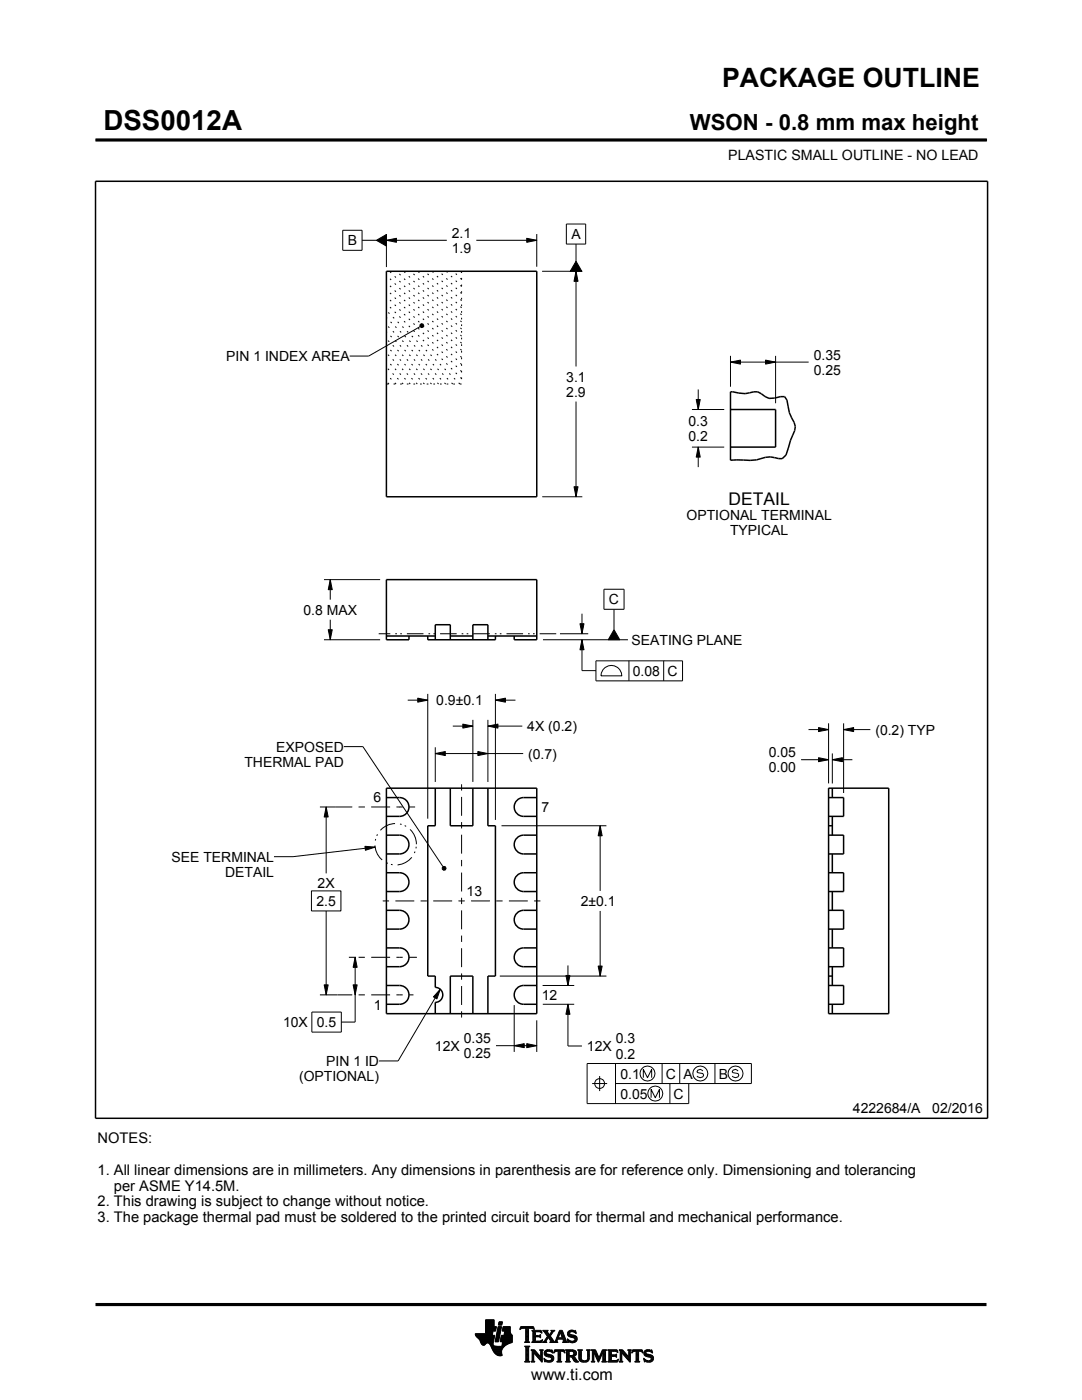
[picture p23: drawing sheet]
<svg xmlns="http://www.w3.org/2000/svg" width="216mm" height="279mm" viewBox="0 0 216 279" stroke-linecap="round" stroke-linejoin="round" font-family="sans-serif">
<defs><g id="words">
<text font-size="5.5" x="20.6" y="26">DSS0012A</text>
<text font-size="5.3" x="144.1" y="17.4">PACKAGE OUTLINE</text>
<text font-size="4.4" x="137.7" y="26">WSON - 0.8 mm max height</text>
<text font-size="3.5" x="145.4" y="100.7">DETAIL</text>
<text font-size="3.2" x="106" y="275.3">www.ti.com</text>
<g font-size="2.9">
<text x="19.5" y="228.2">NOTES:</text>
<text x="19.5" y="234.5">1. All linear dimensions are in millimeters. Any dimensions in parenthesis are for reference only. Dimensioning and tolerancing</text>
<text x="22.7" y="237.6">per ASME Y14.5M.</text>
<text x="19.5" y="240.8">2. This drawing is subject to change without notice.</text>
<text x="19.5" y="243.9">3. The package thermal pad must be soldered to the printed circuit board for thermal and mechanical performance.</text>
</g>
<g font-size="2.8">
<text x="145.3" y="32">PLASTIC SMALL OUTLINE - NO LEAD</text>
<text x="90.2" y="47.5">2.1</text>
<text x="114" y="47.7">A</text>
<text x="69.4" y="49">B</text>
<text x="90.2" y="50.5">1.9</text>
<text x="162.4" y="71.8">0.35</text>
<text x="45.1" y="72.1">PIN 1 INDEX AREA</text>
<text x="113" y="76.1">3.1</text>
<text x="162.4" y="74.8">0.25</text>
<text x="113" y="79.1">2.9</text>
<text x="137.4" y="85">0.3</text>
<text x="137.4" y="88">0.2</text>
<text x="137" y="103.8">OPTIONAL TERMINAL</text>
<text x="145.7" y="106.8">TYPICAL</text>
<text x="60.6" y="122.7">0.8 MAX</text>
<text x="121.5" y="120.6">C</text>
<text x="126" y="128.7">SEATING PLANE</text>
<text x="126.2" y="134.9">0.08</text>
<text x="133.2" y="134.9">C</text>
<text x="87.1" y="140.7">0.9±0.1</text>
<text x="105.2" y="145.9">4X (0.2)</text>
<text x="174.7" y="146.6">(0.2) TYP</text>
<text x="48.8" y="153">THERMAL PAD</text>
<text x="55.1" y="150">EXPOSED</text>
<text x="105.4" y="151.4">(0.7)</text>
<text x="153.4" y="151.1">0.05</text>
<text x="153.4" y="154.1">0.00</text>
<text x="74.5" y="160">6</text>
<text x="108.1" y="162.1">7</text>
<text x="34.2" y="172">SEE TERMINAL</text>
<text x="44.9" y="175">DETAIL</text>
<text x="63.4" y="177.3">2X</text>
<text x="93.1" y="178.8">13</text>
<text x="63.1" y="180.8">2.5</text>
<text x="115.9" y="180.8">2±0.1</text>
<text x="74.6" y="201.5">1</text>
<text x="108.1" y="199.6">12</text>
<text x="56.5" y="205">10X</text>
<text x="63.2" y="205">0.5</text>
<text x="86.8" y="209.7">12X</text>
<text x="92.5" y="208.2">0.35</text>
<text x="117.1" y="209.8">12X</text>
<text x="122.9" y="208.3">0.3</text>
<text x="59.7" y="215.7">(OPTIONAL)</text>
<text x="65.1" y="212.7">PIN 1 ID</text>
<text x="92.5" y="211.2">0.25</text>
<text x="122.9" y="211.3">0.2</text>
<text x="123.8" y="215.2">0.1</text>
<text x="132.9" y="215.2">C</text>
<text x="136.4" y="215.2">A</text>
<text x="143.4" y="215.2">B</text>
<text x="123.8" y="219.2">0.05</text>
<text x="134.4" y="219.2">C</text>
<text x="170.2" y="222.2">4222684/A</text>
<text x="186" y="222.2">02/2016</text>
</g>
<text font-size=".3" x="106.6" y="28">SCALE 5.000</text>
</g></defs>
<g fill="#000">
<path d="M75.1 48l2-1.2v2.3zM77.1 48l2-.4v.8zM105.1 47.6l2 .4-2 .4zM114.9 54.1l.4 2h-.8zM114.9 52.1l1.2 2h-2.3zM83.8 64.8l.3-.2 .3 .1 .2 .3-.2 .3-.3 .1-.3-.2zM145.8 72.3l2-.4v.8zM152.8 71.9l2 .4-2 .4zM114.5 97.1h.8l-.4 2zM138.9 79.7h.8l-.4 2zM139.3 89.2l.4 2h-.8zM65.9 115.7l.4 2h-.8z"/>
<path d="M65.5 125.7h.8l-.4 2zM83.4 139.3l2 .4-2 .4zM98.9 139.7l2-.4v.8zM115.7 124.5h.8l-.4 2zM116.1 127.7l.4 2h-.8zM122.5 125.7l1.2 2h-2.3zM86.9 150.4l2-.4v.8zM92.4 144.5l2 .4-2 .4zM97.4 144.9l2-.4v.8zM95.4 150l2 .4-2 .4zM163.3 151.2l2 .4-2 .4zM163.3 145.2l2 .4-2 .4z"/>
<path d="M166.1 151.6l2-.4v.8zM168.3 145.6l2-.4v.8zM65.1 161l.4 2h-.8zM72.8 168.9l2.1 .2-2 .6zM88.3 173.1l.2-.2 .4 .1 .1 .3-.1 .3-.4 .1-.2-.2zM119.8 164.8l.4 2h-.8zM64.7 196.5h.8l-.4 2zM70.9 191l.4 2h-.8zM70.5 196.5h.8l-.4 2zM87.8 197.4l-.6 2-.7-.5zM112.9 194.7h.8l-.4 2zM119.4 192.8h.8l-.4 2z"/>
<path d="M102.6 208.7l2-.4v.8zM105.1 208.3l2 .4-2 .4zM113.3 200.4l.4 2h-.8z"/>
</g>
<g fill="none" stroke="#000" stroke-width=".2">
<path d="M19.1 27.9h177.7M196.8 27.7v.5M68.4 46h3.8v4h-3.8zM72.2 48h2.9M75.1 48l2-1.2v2.3zM77.1 48l2-.4v.8zM77.1 46.7v6.6M77.1 48h12.1M95 48h12.1M105.1 47.6l2 .4-2 .4zM107.1 46.7v6.5M108.2 54.1h8"/>
<path d="M113 44.7h3.9v4h-3.9zM114.9 54.1l.4 2h-.8zM114.9 48.7v3.4M114.9 54.1v19M114.9 52.1l1.2 2h-2.3zM83.8 64.8l.3-.2 .3 .1 .2 .3-.2 .3-.3 .1-.3-.2zM83.8 65.2l-10.2 5.9h-3.8M138.9 79.7h.8l-.4 2zM139.3 77.7v4M145.8 72.3l2-.4v.8zM145.8 71v6.2M145.8 72.3h15.6"/>
<path d="M152.8 71.9l2 .4-2 .4zM154.8 71v9.5M108.2 99.1h8M114.5 97.1h.8l-.4 2zM114.9 80.1v19M138.1 89.2h6.4M138.1 81.7h6.4M139.3 89.2l.4 2h-.8zM139.3 89.2v4M64.6 115.7h11.3M65.9 115.7l.4 2h-.8zM65.9 115.7v4"/>
<path d="M120.5 117.6h4v4h-4zM64.6 127.7h11.2M65.5 125.7h.8l-.4 2zM65.9 123.7v4M81.4 139.7h4M83.4 139.3l2 .4-2 .4zM85.4 138.5v24.9M98.9 139.7l2-.4v.8zM98.9 138.5v25.1M98.9 139.7h4M108.3 127.7h17M111.7 126.5h5.7"/>
<path d="M115.7 124.5h.8l-.4 2zM116.1 127.7l.4 2h-.8zM116.1 127.7v6.1h2.8M116.1 122.5v4M118.9 131.9h17.3v4h-17.3zM120.3 133.6a2.08 2.08 0 0 1 2.4-.7 2.08 2.08 0 0 1 1.4 2h-4.2l.1-.6zM122.5 121.6v4.1M122.5 125.7l1.2 2h-2.3zM125.5 131.9v4M132.4 131.9v4M68.6 149h3.8l16 24M86.9 150.4l2-.4v.8z"/>
<path d="M86.9 149.1v6.9M86.9 150.4h17.5M90.4 144.9h4M92.4 144.5l2 .4-2 .4zM94.4 143.7v12.3M95.4 150l2 .4-2 .4zM97.4 144.9l2-.4v.8zM97.4 143.7v12.3M97.4 144.9h6.8M159.8 151.6h5.5M161.3 145.6h4M163.3 151.2l2 .4-2 .4z"/>
<path d="M163.3 145.2l2 .4-2 .4zM165.3 144.4v12M166.1 151.6l2-.4v.8zM166.1 150.4v6M166.1 151.6h4M168.3 145.6l2-.4v.8zM168.3 144.4v13.9M168.3 145.6h5.4M62.1 177.8h5.9v4h-5.9zM63.8 161h3.1M65.1 161l.4 2h-.8zM65.1 161v13.3"/>
<path d="M72.8 168.9l2.1 .2-2 .6zM74.9 169.1l-16.4 1.9h-3.8M88.3 173.1l.2-.2 .4 .1 .1 .3-.1 .3-.4 .1-.2-.2zM100.1 164.8h20.9M119.8 164.8l.4 2h-.8zM119.8 164.8v13M63.8 198.5h3.5M64.7 196.5h.8l-.4 2zM65.1 181.8v16.7M69.6 191h1.4M70.5 196.5h.8l-.4 2zM70.9 191l.4 2h-.8z"/>
<path d="M70.9 191v13h-2.8M87.8 197.4l-.6 2-.7-.5zM87.8 197.4l-8.4 14.3h-3.8M99.7 194.8h21.3M108.3 196.7h6.3M112.9 194.7h.8l-.4 2zM113.3 192.7v4M119.4 192.8h.8l-.4 2zM119.8 181.8v13M62.2 202h5.9v4h-5.9zM99 208.7h8.1M102.6 208.7l2-.4v.8z"/>
<path d="M102.6 200.6v9.3M105.1 208.3l2 .4-2 .4zM107.1 203.6v6.3M108.3 200.4h6.3M113.3 200.4l.4 2h-.8zM113.3 200.4v8.4h2.8M118.2 216.2h3M119.7 214.7v3M122.8 216.2h27.1v-4h-32.7v8h20.2v-4M122.8 212.2v8M128.4 215.1v-1.7l.8 1.7 .8-1.7v1.7M129.9 219.1v-1.7l.9 1.7 .8-1.7v1.7"/>
<path d="M132.1 212.2v4M133.7 216.2v4M135.6 212.2v4M140.2 213.7l-.5-.3-.5 .2-.1 .3 .1 .2 1 .1 .2 .4-.2 .3-.5 .2-.6-.4M142.7 212.2v4M147.3 213.7l-.5-.3-.5 .2-.2 .3 .2 .2 1 .1 .1 .4-.1 .3-.5 .2-.7-.4M94.8 266.2h3.5M94.8 266.3h3.5M94.9 266.4h3.3M94.9 266.5h3.8l-.2 1.2M94.9 266.5h3.8M95 266.6h3.7"/>
<path d="M95 266.7h3.7M95.1 266.8h3.6M95.2 266.9h3.4M95.3 267h3.3M95.4 267.1h3.2M95.5 267.2h3.1M95.6 267.3h3M95.7 267.4h2.8M95.7 267.5h2.8M95.7 267.5l.4 .7 .3 .3 .3-.1 .5-.4 .4 .1 .8 1.5M95.8 267.6h2.7M95.8 267.7h2.7"/>
<path d="M95.9 267.8h2.6M95.9 267.9h2.5M95.9 268h2.5M96 268h1.1M96 268.1h1M96.1 268.2h.8M96.1 268.3h.7M96.2 268.4h.6M96.3 268.4h.4M96.9 266.1h1.4M96.9 266h1.4M96.9 265.9h1.4"/>
<path d="M96.9 265.8h1.5M96.9 265.7h1.5M96.9 264.7l2.2 .1-.2 .9h-.5l-.2 .8M96.9 265.6h2M96.9 265.5h2M96.9 265.4h2M96.9 265.3h2.1M96.9 265.2h2.1M96.9 265.1h2.1M96.9 265h2.1M96.9 264.9h2.1M96.9 264.8h2.2"/>
<path d="M96.9 264.6h1.7M96.9 264.5h1.7M96.9 264.4h1.7M96.9 264.3h1.7M96.9 264.2h1.7M96.9 264.1h1.7M96.9 264h1.7M96.9 263.9h1.7M96.9 263.8h1.7M96.9 263.7h1.7M96.9 263.6h1.7M96.9 263.5h1.7"/>
<path d="M96.9 263.4h1.7M97.5 268h.9M97.6 268.1h.8M97.7 268.2h.7M97.7 268.3h.7M97.8 268.4h.6M97.9 268.5h.6M97.9 268.6h.7M98 268.7h1.1M98 268.8h2.6M98 268.8h2.5M98.1 268.9h2.3"/>
<path d="M98.1 269h2.3M98.1 269.1h2.2M98.2 269.2h2.1M98.2 269.2h2M98.2 269.3h2M98.3 269.4h1.9M98.3 269.5h1.8M98.4 269.6h1.7M98.4 269.6l.6 .7 .6 .3 .6-.1-.1-.7M98.4 268v.4l.3 .2 2 .1M98.5 269.7h1.6M98.5 267.7l-.1 .3"/>
<path d="M98.5 269.8h1.6M98.6 269.9h1.5M98.6 264.8v-1.4h-1.7v2.8h-2.1l.2 .5 .7 .8M98.6 270h1.5M98.7 270h1.4M98.8 270.1h1.3M98.8 267.7h.7M98.8 267.6h.7M98.8 267.5h.7M98.9 270.2h1.2M98.9 267.4h.7M98.9 267.3h.7"/>
<path d="M98.9 267.2h.7M98.9 267.1h.7M98.9 267h.7M98.9 270.3h1.3M99 266.9h.6M99 266.9h.7M99 266.8h.7M99 266.7h.7M99 266.6h.7M99 266.5h.7M99.1 270.4h1.1M99.1 266.4h.7"/>
<path d="M99.1 266.3h.7M99.1 266.2h.7M99.1 266.1h.7M99.1 266h.7M99.2 265.9h.7M99.2 265.8h.7M99.2 270.4h1M99.2 265.7h.7M99.2 265.6h.7M99.2 265.5h.7M99.3 265.4h.6M99.3 265.4h.7"/>
<path d="M99.3 265.3h.7M99.3 265.2h.7M99.3 265.1h.7M99.3 265h.7M99.4 270.5h.8M99.4 264.9h.7M99.4 264.8h.7M99.4 264.8h.7l-.6 3h-.7zM99.5 264.4h.6M99.5 264.3h.7M99.5 264.2h.7M99.5 264.1h.7"/>
<path d="M99.5 264h.7M99.5 263.9h.7M99.6 263.8h.7M99.6 263.8h.7l-.2 .7h-.7zM99.8 270.6h.1M99.8 267.7h2.4M99.8 267.6h2.4M99.8 267.5h2.4M99.9 267.4h2.3M99.9 267.3h2.3M99.9 267.2h2.3M99.9 267.1h2.3"/>
<path d="M99.9 267h2.3M99.9 266.9h2.3M100 266.9h2.2M100 266.8h2.2M100 266.7h2.2M100 266.6h2.2M100 266.5h2.2M100.1 268.6h.7M100.2 268.5h.7M100.2 268.4h.8M100.2 268.4h.9M100.2 268.3h1"/>
<path d="M100.2 268.2h1.2M100.2 265.6h1.6M100.2 268.1h1.4M100.2 265.5h1.6M100.2 268h1.6M100.3 265.4h1.5M100.3 268h1.7M100.3 267.9h1.9M100.3 265.3h1.5M100.3 267.8h1.9M100.3 265.2h1.5M100.3 265.1h1.5"/>
<path d="M100.3 265h1.5M100.4 264.9h1.4M100.4 264.8h1.4M100.6 266.5l.1-.8h-.5l.2-.9h1.4l.1 1.1 .3 .6v1.4l-1.3 .6M100.6 266.4h1.5M100.6 266.3h1.4M100.6 266.2h1.4M100.6 266.1h1.3M100.7 266h1.2M100.7 265.9h1.2M100.7 265.8h1.1M100.7 265.7h1.1"/>
<path d="M100.9 268.5l-.6 .6-.2 .7M102.2 266.5h-2.2l-.2 1.1 .1 .2h.4l-.2 .9M103.7 265.3h.1M103.8 265.2h.2M103.8 265h2.8M103.8 264.9h2.7M103.9 264.8h2.6M104.7 267.8h1M104.7 271.8h1.1M104.7 268.7h1M104.8 267.7h.7M104.8 271.7h.8"/>
<path d="M104.9 265.2h.6M104.9 268.9h.6M104.9 267.6h.6M104.9 267.5v-2.3l-.7-.1-.4 .3 .1-.6h2.6l.1 .6-.4-.3-.7 .1v2.3M104.9 267.5l-.2 .3M104.9 267.5h.6M104.9 267.4h.6M104.9 267.3h.6M104.9 267.2h.6M104.9 267.1h.6M104.9 267h.6M104.9 266.8h.6"/>
<path d="M104.9 266.7h.6M104.9 266.6h.6M104.9 266.5h.6M104.9 266.4h.6M104.9 266.3h.6M104.9 266.2h.6M104.9 266.1h.6M104.9 265.9h.6M104.9 265.8h.6M104.9 265.7h.6M104.9 265.6h.6M104.9 265.5h.6"/>
<path d="M104.9 265.4h.6M104.9 265.3h.6M104.9 271.5h.6M104.9 269h.6M104.9 271.4h.6M104.9 271.4v-2.4l-.2-.4h1.1l-.3 .4v2.4M104.9 271.4l-.2 .4h1.1l-.3-.4M104.9 271.3h.6M104.9 271.2h.6M104.9 271.1h.6M104.9 271h.6M104.9 270.9h.6"/>
<path d="M104.9 270.8h.6M104.9 270.6h.6M104.9 270.5h.6M104.9 270.4h.6M104.9 270.3h.6M104.9 270.2h.6M104.9 270.1h.6M104.9 270h.6M104.9 269.9h.6M104.9 269.8h.6M104.9 269.6h.6M104.9 269.5h.6"/>
<path d="M104.9 269.4h.6M104.9 269.3h.6M104.9 269.2h.6M104.9 269.1h.6M105.5 267.5l.2 .3M105.7 267.8h-1M105.9 271.8h.8M105.9 269.4h.8M106.1 269.5h.7M106.1 267.8h2M106.1 271.7h.5M106.2 269.6h.7"/>
<path d="M106.2 271.5h.3M106.2 265.6h1.8M106.2 269.8h.8M106.2 271.4h.3M106.2 269.8l-.3-.4h.8l1.2 1.4M106.2 271.4l-.3 .4h.8l-.2-.4M106.2 271.3h.3M106.2 271.2h.3M106.2 271.1h.3M106.2 271h.3M106.2 270.9h.3M106.2 270.8h.3"/>
<path d="M106.2 270.6h.3M106.2 270.5h.3M106.2 270.4h.3M106.2 270.3h.3M106.2 270.2h.3M106.2 270.1h.3M106.2 270h1M106.2 269.9h.9M106.2 269.8v1.6M106.3 267.7h1.8M106.3 265.7h1.8M106.3 267.6h.6"/>
<path d="M106.3 265.8h.6M106.3 267.5l-.2 .3M106.3 267.5h.5M106.3 267.4h.5M106.3 267.3h.5M106.3 267.2h.5M106.3 267.1h.5M106.3 267h.5M106.3 266.8h.5M106.3 266.7h1.6M106.3 266.6h1.6M106.3 266.5h.5"/>
<path d="M106.3 266.4h.5M106.3 266.3h.5M106.3 266.2h.5M106.3 266.1h.5M106.3 265.9h.5M106.4 265.2h.2M106.5 270h.1M106.5 270v1.4M106.5 265.3h.1M106.6 270.1h.7M106.7 270.2h.7M106.8 270.3h.7"/>
<path d="M106.8 265.9l.1-.1h.7l.6 .2-.2-.5h-1.9l.2 .3v1.7M106.8 265.9v.6h.8l.3-.2v.7l-.3-.2h-.8l.1 .8h.9l.5-.2M106.9 270.4h.7M107 270.5h.7M107.1 270.6h.7M107.2 270.8h1M107.3 270.9h.9M107.4 271h.8M107.5 271.1h.7M107.6 271.2h.6M107.6 266.5h.3M107.7 271.3h.5"/>
<path d="M107.7 269.4h.7M107.7 266.8h.2M107.7 267.6h.5M107.8 266.4h.1M107.8 271.4h.4M107.8 267h.1M107.8 265.8h.3M107.8 269.5h.5M107.9 271.5h.3M107.9 269.6h.3M107.9 269.8h.3M107.9 270.6h.3"/>
<path d="M107.9 270.5h.3M107.9 270.4h.3M107.9 270.3h.3M107.9 270.2h.3M107.9 270.1h.3M107.9 270h.3M107.9 269.9h.3M107.9 269.8v1M108 271.7h.2M108 265.9h.1M108 267.5h.2M108.1 271.8h.1"/>
<path d="M108.1 266.1h.1M108.2 267.4h.1M108.2 269.8l.2-.4h-.7l.2 .4M108.2 269.8v2.1l-1.7-1.9M108.2 267.8h.9M108.3 267.4l-.2 .5-2-.1M108.3 265.6h1M108.5 267.7h.5M108.5 271.1l.2 .7 .2-.1 .6 .2 .7-.2 .3-.6M108.5 271.1h.1M108.5 265.7h.7M108.5 271.2h.2"/>
<path d="M108.6 271.3h.2M108.6 270.1l.2 .5 1.1 .3 .1 .3-.1 .3h-.5l-.9-.4M108.6 270.1h.4M108.6 270h.4M108.6 270.2h.6M108.6 267.6h.4M108.6 271.4h.4M108.6 269.9h.4M108.6 270.3h1M108.6 265.8h.7M108.6 271.5h.8M108.6 269.8h.5"/>
<path d="M108.7 271.7h1.5M108.7 270.4h1.3M108.7 267.5h.3M108.7 271.8h.1M108.7 265.9h.6M108.7 269.6h1.5M108.8 267.4h.3M108.8 270.5h1.5M108.8 266.1h.6M108.8 269.5h1.4M108.8 267.3h.4M108.9 266.2h.6"/>
<path d="M108.9 267.2h.4M108.9 266.3h.6M108.9 270.6h1.5M109 267.1h.3M109 270l.2 .2 1.1 .3 .2 .6M109 270l.1-.3h.4l.8 .3-.1-.6-.2 .1-.6-.1-.6 .2-.2 .5M109 266.4h1M109.1 271.8h.9M109.1 269.4h.7M109.1 267h.9M109.1 266.5h.8M109.1 267.8h-.9"/>
<path d="M109.2 266.8h.8M109.2 266.6h.6M109.2 266.7h.7M109.2 266.7l-.6 1-.4 .1M109.3 270.8h1.1M109.5 267.1h.6M109.6 267.2h.6M109.7 271.5h.7M109.7 267.3h.6M109.7 267.8l.2-.1-.5-.8-.4 .8 .1 .1M109.7 267.8h1.6M109.7 266.3h.4"/>
<path d="M109.7 267.4h.6M109.8 270.9h.7M109.8 266.2h.3M109.8 266.6l.9 1.2 1-2.3h.5l.8 2.1 .3 .2M109.8 267.5h.6M109.9 266.1h.3M109.9 269.8h.4M109.9 267.6h.6M109.9 267.7h.7M109.9 271.4h.5M109.9 265.9h.4M110 271h.5"/>
<path d="M110 265.6h.7M110 265.9l.1-.2-.2-.2h.8l-.9 1.1M110 265.9l-.4 .5-.4-.6 .2-.3h-1.1l.9 1.2M110 271.3h.5M110 265.8h.4M110 271.1h.5M110 271.2h.5M110.1 269.4h.1M110.1 265.7h.4M110.1 269.9h.2M110.2 270h.1M110.5 270h.1"/>
<path d="M110.5 269.9h.2M110.5 269.8h.3M110.6 269.6h2.1M110.6 269.5h2M110.6 269.4h2M110.7 267.7h.5M110.8 267.6h.4M110.9 267.5h.3M110.9 267.4h.3M111 267.3h.3M111 267.2h1.8M111 267.1h1.8"/>
<path d="M111.1 267h.3M111.1 271.8h1M111.1 266.8h.4M111.2 266.7h.3M111.2 267.5v.3h.1M111.2 267.5l.1-.2h1l.1 .2M111.2 266.6h.3M111.3 266.5h.3M111.3 271.7h.6M111.3 266.4h.3M111.3 271.5h.6M111.3 267.8h-1.6"/>
<path d="M111.3 269.8h.6M111.4 266.3h.3M111.4 271.4h.5M111.4 270.1h.5M111.4 270h.5M111.4 269.9h.5M111.4 270.5h.5M111.4 270.4h.5M111.4 270.3h.5M111.4 270.2h.5M111.4 271.1h.5M111.4 271h.5"/>
<path d="M111.4 270.9h.5M111.4 270.8h.5M111.4 270.6h.5M111.4 271.4l-.1-1.7h-.4l-.4 .4 .2-.7h1.9l.1 .7-.4-.4h-.4v1.7M111.4 271.4l-.3 .4h1l-.2-.4M111.4 271.3h.5M111.4 271.2h.5M111.4 266.2h.3M111.4 266.1h.4M111.5 265.9h.9M111.5 265.8h.8M111.6 265.7h.7"/>
<path d="M111.6 265.6h.6M111.8 265.9l.4 1.1h-.8zM111.9 266.1h.5M111.9 266.2h.5M111.9 266.3h.6M112 266.4h.5M112 266.5h.6M112.1 266.6h.5M112.1 266.7h.6M112.1 266.8h.6M112.2 267h.5M112.2 267.8h1.1"/>
<path d="M112.3 267.3h.6M112.3 267.4h.6M112.4 267.5h.6M112.4 267.5v.3h-.2M112.4 269.8h.3M112.4 267.6h.6M112.4 267.7h.7M112.6 269.9h.1M112.6 270h.2M112.8 271.8h1M112.8 269.4h1.6M113 269.5h1.7"/>
<path d="M113 271.7h.7M113 269.6h1.9M113 271.5h.6M113 269.8h.6M113 271.4h.6M113 271.4l-.2 .4h1l-.2-.4M113 271.3h.6M113 271.2h.6M113 271.1h.6M113 271h.6M113 270.9h.6M113 270.8h1.5"/>
<path d="M113 270.6h1.6M113 270.5h1.8M113 270.4h.6M113 270.3h.6M113 270.2h.6M113 270.1h.6M113 270h.6M113 269.9h.6M113 269.8v1.6M113 269.8l-.2-.4h1.5l.6 .2 .1 .5M113.2 267.3h.2M113.2 267.4h.3"/>
<path d="M113.2 266.2l.3 .5 1 .3 .2 .3M113.2 266.2h.5M113.2 266.3h.6M113.2 266.1h.5M113.3 267.5h.3M113.3 267.8h-1.1M113.3 266.4h.9M113.3 265.9h.4M113.3 267.6h.6M113.3 266.5h1.3M113.3 267.7h1.6M113.3 265.8h.5"/>
<path d="M113.3 267.8h.2M113.4 266.6h1.5M113.4 265.7h1.5M113.5 266.7h1.5M113.5 265.6h1.4M113.6 269.9l.1-.2h.5l.3 .4M113.6 269.9v.6M113.7 267.8h1.1M113.8 266.8h1.3M113.8 265.5h.6M114 268h.4M114.1 270.9h.6"/>
<path d="M114.2 271h.6M114.2 271.1h.7M114.3 271.2h.6M114.3 267h.8M114.3 269.8h.7M114.3 270.4h.6M114.4 271.3h.6M114.4 271.3l.4 .5h.7M114.4 271.3l-.3-.4-.5-.1v.6M114.4 270.7l1.1 1.1M114.4 270.7h.1M114.4 271.4h.7"/>
<path d="M114.4 269.9h.6M114.4 270.3h.6M114.5 267.6h.5M114.5 270.2h.5M114.5 270h.5M114.5 265.8h.4M114.5 270.1h.5M114.5 270.1l-.2 .3-.3 .1M114.5 271.5h.7M114.6 271.7h.7M114.6 267.1h.6M114.6 267.5h.5"/>
<path d="M114.7 267.2h.5M114.7 267.4h.5M114.7 265.9h.3M114.7 267.3h.5M114.7 271.8h.8M114.8 266.1h.2M114.9 266.2h.1M114.9 266.2l-.7-.4h-.4l-.1 .2 .1 .3 1.1 .4 .3 .5M114.9 266.2l-.1-.7-.2 .1-.5-.1-.6 .2-.3 .5M115 270.1l-.1 .4-.5 .2M115.2 267.2l-.3 .6-.7 .2-.6-.2-.2 .1-.2-.7 .9 .5 .4-.1 .2-.3M115.3 269.4h.9"/>
<path d="M115.4 269.5h.7M115.5 269.6h.5M115.5 269.8h.5M115.5 269.8v1.4l.4 .5 .6 .2 .6-.1 .4-.3 .1-.5M115.5 271h.5M115.5 270.9h.5M115.5 270.8h.5M115.5 270.6h.5M115.5 270.5h.5M115.5 270.4h.5M115.5 270.3h.5M115.5 270.2h.5"/>
<path d="M115.5 270.1h.5M115.5 270h.5M115.5 269.9h.5M115.5 271.1h.5M115.5 271.2h.5M115.5 271.3h.6M115.6 271.4h.6M115.7 271.5h.8M115.8 271.7h1.5M116 271l.2 .4 .5 .2 .4-.2 .2-.4M116 269.8l.2-.4h-.9l.2 .4M116 269.8v1.2"/>
<path d="M116 271.8h1.1M116.8 271.5h.6M117 269.4h.8M117.1 271.4h.4M117.2 269.5h.5M117.2 271.3h.4M117.2 269.6h.4M117.2 271.2h.4M117.2 271.1h.4M117.3 269.8h.3M117.3 271h.3M117.3 270.9h.3"/>
<path d="M117.3 270.8h.3M117.3 270.6h.3M117.3 270.5h.3M117.3 270.4h.3M117.3 270.3h.3M117.3 270.2h.3M117.3 270.1h.3M117.3 270h.3M117.3 269.9h.3M117.6 269.8l.2-.4h-.8l.2 .3 .1 1.3M117.6 269.8v1.2M118 271.8h.7"/>
<path d="M118 269.4h.8M118.1 269.5h.8M118.1 271.7h.5M118.2 269.6h.7M118.2 271.5h.3M118.2 269.8h.8M118.2 271.4h.3M118.2 271.4l-.2 .4h.7l-.2-.4M118.2 271.3h.3M118.2 271.2h.3M118.2 271.1h.3M118.2 271h.3"/>
<path d="M118.2 270.9h.3M118.2 270.8h.3M118.2 270.6h.3M118.2 270.5h.3M118.2 270.4h.3M118.2 270.3h.3M118.2 270.2h.3M118.2 270.1h.3M118.2 270h.9M118.2 269.9h.8M118.2 269.8v1.6M118.6 270.1h.5"/>
<path d="M118.6 270.2h.6M118.7 270.3h.5M118.7 270.4h.6M118.8 270.5h.5M118.8 270.6h.6M118.9 270.8h.5M118.9 270.9h.6M119 271h.8M119 271.1h.8M119.1 271.2h.6M119.1 271.3h.6M119.2 271.4h.4"/>
<path d="M119.2 271.5h.4M119.3 271.7h.2M119.3 271.8h.2M119.6 270.9h.3M119.6 270.8h.3M119.7 270.6h.3M119.7 270.5h.3M119.8 270.4h.3M119.8 270.3h.3M119.9 270.2h.3M119.9 270.1h.3M120 270h.8"/>
<path d="M120 269.9h.8M120 269.8h.8M120.1 271.8h1M120.1 269.6h.7M120.1 269.5h.8M120.2 269.4h.9M120.2 271.7h.7M120.3 271.5h.5M120.3 271.4h.5M120.3 271.4l-.2 .4h1l-.3-.4M120.3 271.4v-1.5l-.9 2-.9-2v1.5M120.3 271.3h.5"/>
<path d="M120.3 271.2h.5M120.3 271.1h.5M120.3 271h.5M120.3 270.9h.5M120.3 270.8h.5M120.3 270.6h.5M120.3 270.5h.5M120.3 270.4h.5M120.3 270.3h.5M120.3 270.2h.5M120.3 270.1h.5M120.8 269.8l.3-.4h-.9l-.7 1.6-.7-1.6h-.8l.2 .4"/>
<path d="M120.8 269.8v1.6M121.2 271.8h2M121.2 269.4h1.9M121.4 269.5h1.8M121.4 271.7h1.9M121.5 269.6h1.7M121.5 271.5h1.8M121.5 269.8h.5M121.5 271.4h.5M121.5 269.9h.5M121.5 269.8v1.6M121.5 269.8l-.3-.4h1.9l.2 .6"/>
<path d="M121.5 270.3h.5M121.5 270.2h.5M121.5 270.1h.5M121.5 270h.5M121.5 270.9h.5M121.5 270.8h.5M121.5 270.6h1.5M121.5 270.5h1.5M121.5 270.4h1.5M121.5 271.3h.5M121.5 271.2h.5M121.5 271.1h.5"/>
<path d="M121.5 271h.5M122.6 270.4l.4-.2v.7l-.2-.2h-.8v.8h.2M122.9 270.8h.1M122.9 270.3h.1M123 269.8h.3M123.1 271.4h.3M123.2 269.9h.1M123.3 270h.1M123.3 270l-.4-.3h-.8l-.1 .7M123.3 271.3h.1M123.4 271.2h.1M123.4 271.2l-.3 .3h-.4"/>
<path d="M123.4 271.2l-.2 .6h-2l.3-.4M123.5 271.8h.8M123.5 269.4h.7M123.6 269.5h.7M123.7 271.7h.5M123.7 269.6h.7M123.7 271.5h.4M123.7 269.8h.8M123.7 271.4h.4M123.7 271.4l-.2 .4h.8l-.2-.4M123.7 271.3h.4M123.7 271.2h.4"/>
<path d="M123.7 271.1h.4M123.7 271h.4M123.7 270.9h.4M123.7 270.8h.4M123.7 270.6h.4M123.7 270.5h.4M123.7 270.4h.4M123.7 270.3h.4M123.7 270.2h.4M123.7 270.1h.4M123.7 270h1M123.7 269.9h.9"/>
<path d="M123.7 269.8v1.6M124.1 270v1.4M124.1 270h.1M124.2 270.1h.6M124.2 270.2h.7M124.3 270.3h.7M124.4 270.4h.7M124.5 270.5h.7M124.6 270.6h.7M124.7 270.8h1.1M124.8 270.9h1M124.9 271h.9"/>
<path d="M125 271.1h.8M125.1 271.2h.7M125.2 271.3h.6M125.2 269.4h.8M125.3 271.4h.5M125.4 269.5h.5M125.4 271.5h.4M125.4 269.6h.4M125.5 269.8h.3M125.5 269.8l-.1 1-1.2-1.4h-.7l.2 .4M125.5 269.9h.3M125.5 270.2h.3"/>
<path d="M125.5 270.1h.3M125.5 270h.3M125.5 270.4h.3M125.5 270.3h.3M125.5 270.6h.3M125.5 270.5h.3M125.5 271.7h.3M125.6 271.8h.2M125.8 269.8l.2-.4h-.8l.3 .4M125.8 269.8v2.1l-1.7-1.9M126 270h.1M126.1 269.9h.1"/>
<path d="M126.1 269.8h.3M126.1 269.6h2.1M126.2 269.5h2M126.2 269.4h2M126.6 271.8h1.1M126.9 271.7h.6M126.9 271.5h.5M126.9 269.8h.5M126.9 271.4h.5M126.9 270.1h.5M126.9 270h.5M126.9 269.9h.5"/>
<path d="M126.9 270.5h.5M126.9 270.4h.5M126.9 270.3h.5M126.9 270.2h.5M126.9 271.1h.5M126.9 271h.5M126.9 270.9h.5M126.9 270.8h.5M126.9 270.6h.5M126.9 271.4v-1.7h-.5l-.3 .4 .1-.7h1.9l.2 .7-.4-.4h-.5v1.7M126.9 271.4l-.3 .4h1.1l-.3-.4M126.9 271.3h.5"/>
<path d="M126.9 271.2h.5M128 269.8h.3M128.1 269.9h.2M128.2 270h.1M128.4 271.1l.2 .7 .2-.1 .6 .2 .7-.2 .3-.6M128.4 271.1h.1M128.4 271.2h.2M128.5 271.3h.2M128.5 270.1l.1 .4 .5 .3M128.5 270.1h.4M128.5 270h.4M128.5 270.2h.6"/>
<path d="M128.5 271.4h.4M128.5 269.9h.4M128.5 270.3h1M128.5 271.5h.8M128.5 269.8h.5M128.6 271.7h1.5M128.6 270.4h1.3M128.6 271.8h.1M128.6 269.6h1.5M128.7 270.5h1.5M128.7 269.5h1.4M128.8 270.6h1.5"/>
<path d="M128.9 270l.1-.3h.4l.8 .3-.1-.6-.2 .1-.6-.1-.6 .2-.2 .5M128.9 270l.2 .2 1.1 .3 .2 .6M128.9 271.8h1M129 269.4h.7M129.1 270.8l.7 .2 .1 .4-.7 .1-.8-.4M129.2 270.8h1.1M129.6 271.5h.7M129.6 270.9h.8M129.8 269.8h.4M129.8 271.4h.5M129.9 271h.5M129.9 271.3h.5"/>
<path d="M129.9 271.1h.5M129.9 271.2h.5M129.9 269.4h.2M130 269.9h.2M130.1 270h.1"/>
<circle cx="119.6" cy="216.2" r=".99"/>
<circle cx="129.2" cy="214.2" r="1.49"/>
<circle cx="130.7" cy="218.2" r="1.49"/>
<circle cx="139.7" cy="214.2" r="1.49"/>
<circle cx="146.8" cy="214.2" r="1.49"/>
</g>
<g fill="none" stroke="#000" stroke-width=".3">
<path d="M19.1 36.2h178v187h-178zM77.1 54.1h30v45h-30zM145.8 78.2a10.9 10.9 0 0 0 3.8 .2 2.49 2.49 0 0 1 3.1 .7l.8 .4 3.1-.3 .4 .6a8.8 8.8 0 0 0 1.4 4.5l.3 .8-.1 .8-.9 1.9-.9 3-.7 .7h-.7a4.7 4.7 0 0 0-3.6 0 12 12 0 0 1-4.8 .3h-1.2zM145.8 81.7h9v7.5h-9M77.1 126.9h9.8M81.6 126.9v.8h-4.5v-12h30v12h-4.5v-.8M85.4 126.9v.8h13.5v-.8M86.9 127.7v-3h3v3M89.9 126.9h4.5M94.4 127.7v-3h3v3M97.4 126.9h9.7M77.1 159.2h2.6a1.88 1.88 0 0 1 1.9 1.8 1.88 1.88 0 0 1-1.9 1.9h-2.6"/>
<path d="M77.1 157.3h30v45h-30zM86.9 157.3v7.5h-1.5v30h1.5v2.2a1.5 1.5 0 0 1 1.5 1.5 1.5 1.5 0 0 1-1.5 1.5v2.3M89.9 157.3v7.5h4.5v-7.5M97.4 157.3v7.5h1.5v30h-1.5v7.5M107.1 159.2h-2.6a1.88 1.88 0 0 0-1.9 1.8 1.88 1.88 0 0 0 1.9 1.9h2.6M165.3 157.3h12v45h-12zM165.3 159.2h3v3.7h-3M166.1 157.3v1.9M77.1 166.7h2.6a1.87 1.87 0 0 1 1.9 1.8 1.87 1.87 0 0 1-1.9 1.9h-2.6M77.1 174.2h2.6a1.88 1.88 0 0 1 1.9 1.8 1.88 1.88 0 0 1-1.9 1.9h-2.6M107.1 166.7h-2.6a1.87 1.87 0 0 0-1.9 1.8 1.87 1.87 0 0 0 1.9 1.9h2.6M107.1 174.2h-2.6a1.88 1.88 0 0 0-1.9 1.8 1.88 1.88 0 0 0 1.9 1.9h2.6"/>
<path d="M165.3 164.8h.8M165.3 174.2h3v3.7h-3M165.3 166.7h3v3.7h-3M166.1 162.9v3.8M166.1 170.4v3.8M166.1 177.9v3.8M77.1 181.7h2.6a1.87 1.87 0 0 1 1.9 1.8 1.87 1.87 0 0 1-1.9 1.9h-2.6M77.1 189.2h2.6a1.87 1.87 0 0 1 1.9 1.8 1.87 1.87 0 0 1-1.9 1.9h-2.6M77.1 196.7h2.6a1.87 1.87 0 0 1 1.9 1.8 1.87 1.87 0 0 1-1.9 1.9h-2.6M107.1 181.7h-2.6a1.87 1.87 0 0 0-1.9 1.8 1.87 1.87 0 0 0 1.9 1.9h2.6M107.1 189.2h-2.6a1.87 1.87 0 0 0-1.9 1.8 1.87 1.87 0 0 0 1.9 1.9h2.6M107.1 196.7h-2.6a1.87 1.87 0 0 0-1.9 1.8 1.87 1.87 0 0 0 1.9 1.9h2.6"/>
<path d="M165.3 194.8h.8M165.3 196.7h3v3.7h-3M165.3 189.2h3v3.7h-3M165.3 181.7h3v3.7h-3M166.1 185.4v3.8M166.1 192.9v3.8M89.9 202.3v-7.5h4.5v7.5M166.1 200.4v1.9"/>
</g>
<path d="M19 27.9h177.8M19 260.3h177.8" fill="none" stroke="#000" stroke-width=".63" stroke-linecap="butt"/>
<g fill="none" stroke="#000" stroke-width=".2" stroke-dasharray=".3 1" stroke-linecap="butt">
<path d="M92.1 54.1v22.5M92.1 58.6l-4.5-4.5M92.1 57.2l-3-3.1M92.1 55.8l-1.6-1.7M92.1 54.4l-.2-.3M77.6 76.6l-.5-.5M79 76.6l-1.9-1.9M80.4 76.6l-3.3-3.3M81.9 76.6l-4.8-4.7M83.3 76.6l-6.2-6.1M84.7 76.6l-7.6-7.5M86.1 76.6l-9-9"/>
<path d="M87.5 76.6l-10.4-10.4M88.9 76.6l-11.8-11.8M90.3 76.6l-13.2-13.2M91.8 76.6l-14.7-14.6M92.1 76.6h-15M92.1 75.6l-15-15M92.1 74.2l-15-15M92.1 72.7l-15-15M92.1 71.3l-15-15M92.1 69.9l-15-15M92.1 68.5l-14.4-14.4M92.1 67.1l-12.9-13"/>
<path d="M92.1 65.7l-11.5-11.6M92.1 64.3l-10.1-10.2M92.1 62.8l-8.7-8.7M92.1 61.4l-7.3-7.3M92.1 60l-5.9-5.9"/>
</g>
<path d="M111 126.5h-35.4M83.1 168.5a4.1 4.1 0 0 0-6-3.7 4.1 4.1 0 0 0-.6 7 4.1 4.1 0 0 0 6.5-2.6l.1-.7" fill="none" stroke="#000" stroke-width=".2" stroke-dasharray="3.3 1 .3 .7 .3 1" stroke-linecap="butt"/>
<g fill="none" stroke="#000" stroke-width=".2" stroke-dasharray="1.3 1.3 3.8 1.3" stroke-dashoffset=".6" stroke-linecap="butt">
<path d="M79.7 161v.1M79.7 161h-12.8M79.7 161h3.1M92.1 179.8v23.8M92.1 179.8v-23.8M92.1 179.8h-16.5M92.1 179.8h16M79.7 198.5h-12.4M79.7 198.5h2.8M79.7 191v.1M79.7 198.5v.1M79.7 191h-8.7"/>
<path d="M79.7 191h3.5"/>
</g>
<use href="#words"/>
</svg>
